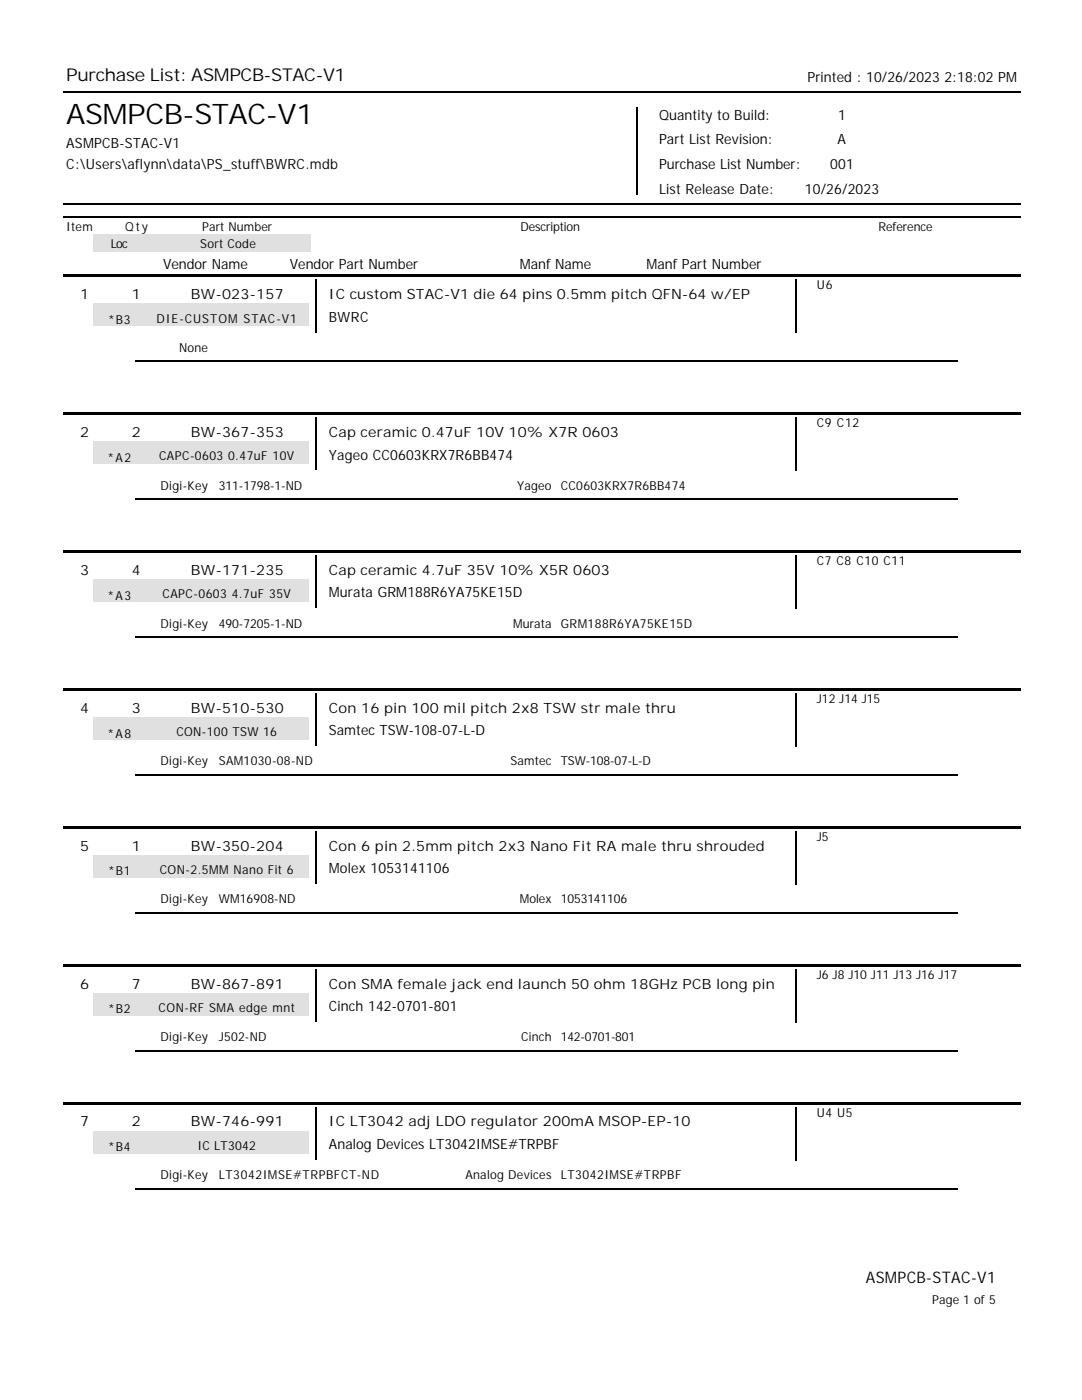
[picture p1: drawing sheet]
<svg xmlns="http://www.w3.org/2000/svg" width="216mm" height="279mm" viewBox="0 0 216 279" stroke-linecap="round" stroke-linejoin="round" font-family="sans-serif">
<defs><g id="words">
<text font-size="5.6" x="13.2" y="24.7">ASMPCB-STAC-V1</text>
<text font-size="3.5" x="13.2" y="16.2">Purchase List: ASMPCB-STAC-V1</text>
<text font-size="3.2" x="172.8" y="256.1">ASMPCB-STAC-V1</text>
<g font-size="2.8">
<text x="161.1" y="16.3">Printed : 10/26/2023 2:18:02 PM</text>
<text x="131.5" y="24">Quantity to Build:</text>
<text x="167.2" y="24">1</text>
<text x="13.2" y="29.5">ASMPCB-STAC-V1</text>
<text x="131.5" y="28.8">Part List Revision:</text>
<text x="167.1" y="28.8">A</text>
<text x="13.2" y="33.8">C:\Users\aflynn\data\PS_stuff\BWRC.mdb</text>
<text x="131.5" y="33.8">Purchase List Number:</text>
<text x="165.6" y="33.8">001</text>
<text x="131.5" y="38.8">List Release Date:</text>
<text x="160.6" y="38.8">10/26/2023</text>
<text x="32.5" y="53.6">Vendor Name</text>
<text x="57.8" y="53.6">Vendor Part Number</text>
<text x="103.7" y="53.6">Manf Name</text>
<text x="129" y="53.6">Manf Part Number</text>
<text x="16" y="59.7">1</text>
<text x="26.3" y="59.7">1</text>
<text x="38.1" y="59.7">BW-023-157</text>
<text x="65.6" y="59.7">IC custom STAC-V1 die 64 pins 0.5mm pitch QFN-64 w/EP</text>
<text x="65.6" y="64.2">BWRC</text>
<text x="16" y="87.2">2</text>
<text x="26.3" y="87.2">2</text>
<text x="38.1" y="87.2">BW-367-353</text>
<text x="65.6" y="87.2">Cap ceramic 0.47uF 10V 10% X7R 0603</text>
<text x="65.6" y="91.7">Yageo CC0603KRX7R6BB474</text>
<text x="16" y="114.7">3</text>
<text x="26.3" y="114.7">4</text>
<text x="38.1" y="114.7">BW-171-235</text>
<text x="65.6" y="114.7">Cap ceramic 4.7uF 35V 10% X5R 0603</text>
<text x="65.6" y="119.2">Murata GRM188R6YA75KE15D</text>
<text x="16" y="142.3">4</text>
<text x="26.3" y="142.3">3</text>
<text x="38.1" y="142.3">BW-510-530</text>
<text x="65.6" y="142.3">Con 16 pin 100 mil pitch 2x8 TSW str male thru</text>
<text x="65.6" y="146.8">Samtec TSW-108-07-L-D</text>
<text x="16" y="169.8">5</text>
<text x="26.3" y="169.8">1</text>
<text x="38.1" y="169.8">BW-350-204</text>
<text x="65.6" y="169.8">Con 6 pin 2.5mm pitch 2x3 Nano Fit RA male thru shrouded</text>
<text x="65.6" y="174.3">Molex 1053141106</text>
<text x="16" y="197.3">6</text>
<text x="26.3" y="197.3">7</text>
<text x="38.1" y="197.3">BW-867-891</text>
<text x="65.6" y="197.3">Con SMA female jack end launch 50 ohm 18GHz PCB long pin (f/62mil board)</text>
<text x="65.6" y="201.8">Cinch 142-0701-801</text>
<text x="16" y="224.8">7</text>
<text x="26.3" y="224.8">2</text>
<text x="38.1" y="224.8">BW-746-991</text>
<text x="65.6" y="224.8">IC LT3042 adj LDO regulator 200mA MSOP-EP-10</text>
<text x="65.6" y="229.3">Analog Devices LT3042IMSE#TRPBF</text>
</g>
<g font-size="2.5">
<text x="13.2" y="46.1">Item</text>
<text x="25" y="46.1">Qty</text>
<text x="40.3" y="46.1">Part Number</text>
<text x="103.8" y="46.1">Description</text>
<text x="175.3" y="46.1">Reference</text>
<text x="22.1" y="49.6">Loc</text>
<text x="40" y="49.6">Sort Code</text>
<text x="163" y="57.8">U6</text>
<text x="21.6" y="64.6">*B3</text>
<text x="31.2" y="64.4">DIE-CUSTOM STAC-V1</text>
<text x="35.7" y="70.2">None</text>
<text x="163" y="85.3">C9 C12</text>
<text x="21.4" y="92.2">*A2</text>
<text x="31.7" y="91.9">CAPC-0603 0.47uF 10V</text>
<text x="32" y="97.7">Digi-Key</text>
<text x="43.7" y="97.7">311-1798-1-ND</text>
<text x="103.2" y="97.7">Yageo</text>
<text x="111.9" y="97.7">CC0603KRX7R6BB474</text>
<text x="163" y="112.8">C7 C8 C10 C11</text>
<text x="21.4" y="119.7">*A3</text>
<text x="32.4" y="119.4">CAPC-0603 4.7uF 35V</text>
<text x="32" y="125.2">Digi-Key</text>
<text x="43.7" y="125.2">490-7205-1-ND</text>
<text x="102.4" y="125.2">Murata</text>
<text x="111.9" y="125.2">GRM188R6YA75KE15D</text>
<text x="163" y="140.3">J12 J14 J15</text>
<text x="21.4" y="147.2">*A8</text>
<text x="35.2" y="146.9">CON-100 TSW 16</text>
<text x="32" y="152.8">Digi-Key</text>
<text x="43.7" y="152.8">SAM1030-08-ND</text>
<text x="101.9" y="152.8">Samtec</text>
<text x="111.9" y="152.8">TSW-108-07-L-D</text>
<text x="163" y="167.8">J5</text>
<text x="21.6" y="174.7">*B1</text>
<text x="31.9" y="174.4">CON-2.5MM Nano Fit 6</text>
<text x="32" y="180.3">Digi-Key</text>
<text x="43.7" y="180.3">WM16908-ND</text>
<text x="103.7" y="180.3">Molex</text>
<text x="111.9" y="180.3">1053141106</text>
<text x="163" y="195.4">J6 J8 J10 J11 J13 J16 J17</text>
<text x="21.6" y="202.2">*B2</text>
<text x="31.6" y="202">CON-RF SMA edge mnt</text>
<text x="32" y="207.8">Digi-Key</text>
<text x="43.7" y="207.8">J502-ND</text>
<text x="104" y="207.8">Cinch</text>
<text x="111.9" y="207.8">142-0701-801</text>
<text x="163" y="222.9">U4 U5</text>
<text x="21.6" y="229.7">*B4</text>
<text x="39.4" y="229.5">IC LT3042</text>
<text x="32" y="235.3">Digi-Key</text>
<text x="43.7" y="235.3">LT3042IMSE#TRPBFCT-ND</text>
<text x="92.9" y="235.3">Analog Devices</text>
<text x="111.9" y="235.3">LT3042IMSE#TRPBF</text>
<text x="186" y="260.2">Page 1 of 5</text>
</g>
</g></defs>
<path d="M12.7 18.4h191M127.1 21.4v17.5M12.7 40.6h191" fill="none" stroke="#000" stroke-width=".26"/>
<g fill="#fff">
<path d="M27 50.5h28v4h-28z"/>
<path d="M56.6 50.5h28.1v4h-28.1z"/>
<path d="M96.8 50.5h28.1v4h-28.1z"/>
<path d="M126.5 50.5h28.3v4h-28.3z"/>
</g>
<path d="M12.7 43.3h191" fill="none" stroke="#000" stroke-width=".26"/>
<g fill="#e0e0e0">
<path d="M18.5 46.8h10.9v3.5h-10.9z"/>
<path d="M29.4 46.8h32.5v3.5h-32.5z"/>
</g>
<g fill="#fff">
<path d="M65.1 56.1h89.7v4.5h-89.7z"/>
<path d="M65.1 60.6h89.7v4.5h-89.7z"/>
</g>
<path d="M158.9 55.8v10.6" fill="none" stroke="#000" stroke-width=".26"/>
<path d="M29.1 60.6h32.5v4.5h-32.5z" fill="#e0e0e0"/>
<path d="M14 66.4h28.1v4.5h-28.1z" fill="#fff"/>
<path d="M63.1 55.8v10.6" fill="none" stroke="#000" stroke-width=".26"/>
<g fill="#fff">
<path d="M43.1 66.4h45v4.5h-45z"/>
<path d="M88.9 66.4h21.7v4.5h-21.7z"/>
<path d="M111.4 66.4h45v4.5h-45z"/>
</g>
<path d="M12.7 54.8h191v.5h-191z" fill="#000"/>
<path d="M18.5 60.6h10.9v4.5h-10.9z" fill="#e0e0e0"/>
<path d="M27 72.1h164" fill="none" stroke="#000" stroke-width=".26"/>
<g fill="#fff">
<path d="M27 72.5h28v4.5h-28z"/>
<path d="M56.6 72.5h45v4.5h-45z"/>
<path d="M56.6 77h45v4.5h-45z"/>
<path d="M27 77h28v4.5h-28z"/>
<path d="M145.8 72.5h45v4.5h-45z"/>
<path d="M116.2 72.5h28v4.5h-28z"/>
<path d="M116.2 77h28v4.5h-28z"/>
<path d="M145.8 77h45v4.5h-45z"/>
<path d="M65.1 83.6h89.7v4.5h-89.7z"/>
<path d="M65.1 88.1h89.7v4.5h-89.7z"/>
</g>
<path d="M158.9 83.3v10.6" fill="none" stroke="#000" stroke-width=".26"/>
<path d="M29.1 88.1h32.5v4.5h-32.5z" fill="#e0e0e0"/>
<path d="M14 93.9h28.1v4.5h-28.1z" fill="#fff"/>
<path d="M63.1 83.3v10.6" fill="none" stroke="#000" stroke-width=".26"/>
<g fill="#fff">
<path d="M43.1 93.9h45v4.5h-45z"/>
<path d="M88.9 93.9h21.7v4.5h-21.7z"/>
<path d="M111.4 93.9h45v4.5h-45z"/>
</g>
<path d="M12.7 82.3h191v.5h-191z" fill="#000"/>
<path d="M18.5 88.1h10.9v4.5h-10.9z" fill="#e0e0e0"/>
<path d="M27 99.6h164" fill="none" stroke="#000" stroke-width=".26"/>
<g fill="#fff">
<path d="M27 100h28v4.5h-28z"/>
<path d="M56.6 100h45v4.5h-45z"/>
<path d="M56.6 104.5h45v4.5h-45z"/>
<path d="M27 104.5h28v4.5h-28z"/>
<path d="M145.8 100h45v4.5h-45z"/>
<path d="M116.2 100h28v4.5h-28z"/>
<path d="M116.2 104.5h28v4.5h-28z"/>
<path d="M145.8 104.5h45v4.5h-45z"/>
<path d="M65.1 111.1h89.7v4.5h-89.7z"/>
<path d="M65.1 115.6h89.7v4.5h-89.7z"/>
</g>
<path d="M158.9 110.9v10.5" fill="none" stroke="#000" stroke-width=".26"/>
<path d="M29.1 115.6h32.5v4.5h-32.5z" fill="#e0e0e0"/>
<path d="M14 121.4h28.1v4.5h-28.1z" fill="#fff"/>
<path d="M63.1 110.9v10.5" fill="none" stroke="#000" stroke-width=".26"/>
<g fill="#fff">
<path d="M43.1 121.4h45v4.5h-45z"/>
<path d="M88.9 121.4h21.7v4.5h-21.7z"/>
<path d="M111.4 121.4h45v4.5h-45z"/>
</g>
<path d="M12.7 109.8h191v.5h-191z" fill="#000"/>
<path d="M18.5 115.6h10.9v4.5h-10.9z" fill="#e0e0e0"/>
<path d="M27 127.1h164" fill="none" stroke="#000" stroke-width=".26"/>
<g fill="#fff">
<path d="M27 127.5h28v4.5h-28z"/>
<path d="M56.6 127.5h45v4.5h-45z"/>
<path d="M56.6 132h45v4.5h-45z"/>
<path d="M27 132h28v4.5h-28z"/>
<path d="M145.8 127.5h45v4.5h-45z"/>
<path d="M116.2 127.5h28v4.5h-28z"/>
<path d="M116.2 132h28v4.5h-28z"/>
<path d="M145.8 132h45v4.5h-45z"/>
<path d="M65.1 138.6h89.7v4.5h-89.7z"/>
<path d="M65.1 143.1h89.7v4.5h-89.7z"/>
</g>
<path d="M158.9 138.4v10.6" fill="none" stroke="#000" stroke-width=".26"/>
<path d="M29.1 143.1h32.5v4.5h-32.5z" fill="#e0e0e0"/>
<path d="M14 149h28.1v4.5h-28.1z" fill="#fff"/>
<path d="M63.1 138.4v10.6" fill="none" stroke="#000" stroke-width=".26"/>
<g fill="#fff">
<path d="M43.1 149h45v4.5h-45z"/>
<path d="M88.9 149h21.7v4.5h-21.7z"/>
<path d="M111.4 149h45v4.5h-45z"/>
</g>
<path d="M12.7 137.3h191v.5h-191z" fill="#000"/>
<path d="M18.5 143.1h10.9v4.5h-10.9z" fill="#e0e0e0"/>
<path d="M27 154.6h164" fill="none" stroke="#000" stroke-width=".26"/>
<g fill="#fff">
<path d="M27 155h28v4.5h-28z"/>
<path d="M56.6 155h45v4.5h-45z"/>
<path d="M56.6 159.5h45v4.5h-45z"/>
<path d="M27 159.5h28v4.5h-28z"/>
<path d="M145.8 155h45v4.5h-45z"/>
<path d="M116.2 155h28v4.5h-28z"/>
<path d="M116.2 159.5h28v4.5h-28z"/>
<path d="M145.8 159.5h45v4.5h-45z"/>
<path d="M65.1 166.2h89.7v4.5h-89.7z"/>
<path d="M65.1 170.7h89.7v4.5h-89.7z"/>
</g>
<path d="M158.9 165.9v10.6" fill="none" stroke="#000" stroke-width=".26"/>
<path d="M29.1 170.7h32.5v4.5h-32.5z" fill="#e0e0e0"/>
<path d="M14 176.5h28.1v4.5h-28.1z" fill="#fff"/>
<path d="M63.1 165.9v10.6" fill="none" stroke="#000" stroke-width=".26"/>
<g fill="#fff">
<path d="M43.1 176.5h45v4.5h-45z"/>
<path d="M88.9 176.5h21.7v4.5h-21.7z"/>
<path d="M111.4 176.5h45v4.5h-45z"/>
</g>
<path d="M12.7 164.8h191v.6h-191z" fill="#000"/>
<path d="M18.5 170.7h10.9v4.5h-10.9z" fill="#e0e0e0"/>
<path d="M27 182.2h164" fill="none" stroke="#000" stroke-width=".26"/>
<g fill="#fff">
<path d="M27 182.6h28v4.5h-28z"/>
<path d="M56.6 182.6h45v4.5h-45z"/>
<path d="M56.6 187.1h45v4.5h-45z"/>
<path d="M27 187.1h28v4.5h-28z"/>
<path d="M145.8 182.6h45v4.5h-45z"/>
<path d="M116.2 182.6h28v4.5h-28z"/>
<path d="M116.2 187.1h28v4.5h-28z"/>
<path d="M145.8 187.1h45v4.5h-45z"/>
<path d="M65.1 193.7h89.7v4.5h-89.7z"/>
<path d="M65.1 198.2h89.7v4.5h-89.7z"/>
</g>
<path d="M158.9 193.4v10.6" fill="none" stroke="#000" stroke-width=".26"/>
<path d="M29.1 198.2h32.5v4.5h-32.5z" fill="#e0e0e0"/>
<path d="M14 204h28.1v4.5h-28.1z" fill="#fff"/>
<path d="M63.1 193.4v10.6" fill="none" stroke="#000" stroke-width=".26"/>
<g fill="#fff">
<path d="M43.1 204h45v4.5h-45z"/>
<path d="M88.9 204h21.7v4.5h-21.7z"/>
<path d="M111.4 204h45v4.5h-45z"/>
</g>
<path d="M12.7 192.4h191v.5h-191z" fill="#000"/>
<path d="M18.5 198.2h10.9v4.5h-10.9z" fill="#e0e0e0"/>
<path d="M27 209.7h164" fill="none" stroke="#000" stroke-width=".26"/>
<g fill="#fff">
<path d="M27 210.1h28v4.5h-28z"/>
<path d="M56.6 210.1h45v4.5h-45z"/>
<path d="M56.6 214.6h45v4.5h-45z"/>
<path d="M27 214.6h28v4.5h-28z"/>
<path d="M145.8 210.1h45v4.5h-45z"/>
<path d="M116.2 210.1h28v4.5h-28z"/>
<path d="M116.2 214.6h28v4.5h-28z"/>
<path d="M145.8 214.6h45v4.5h-45z"/>
<path d="M65.1 221.2h89.7v4.5h-89.7z"/>
<path d="M65.1 225.7h89.7v4.5h-89.7z"/>
</g>
<path d="M158.9 220.9v10.6" fill="none" stroke="#000" stroke-width=".26"/>
<path d="M29.1 225.7h32.5v4.5h-32.5z" fill="#e0e0e0"/>
<path d="M14 231.5h28.1v4.5h-28.1z" fill="#fff"/>
<path d="M63.1 220.9v10.6" fill="none" stroke="#000" stroke-width=".26"/>
<g fill="#fff">
<path d="M43.1 231.5h45v4.5h-45z"/>
<path d="M88.9 231.5h21.7v4.5h-21.7z"/>
<path d="M111.4 231.5h45v4.5h-45z"/>
</g>
<path d="M12.7 219.9h191v.5h-191z" fill="#000"/>
<path d="M18.5 225.7h10.9v4.5h-10.9z" fill="#e0e0e0"/>
<path d="M27 237.2h164" fill="none" stroke="#000" stroke-width=".26"/>
<g fill="#fff">
<path d="M27 237.6h28v4.5h-28z"/>
<path d="M56.6 237.6h45v4.5h-45z"/>
<path d="M56.6 242.1h45v4.5h-45z"/>
<path d="M27 242.1h28v4.5h-28z"/>
<path d="M145.8 237.6h45v4.5h-45z"/>
<path d="M116.2 237.6h28v4.5h-28z"/>
<path d="M116.2 242.1h28v4.5h-28z"/>
<path d="M145.8 242.1h45v4.5h-45z"/>
</g>
<use href="#words"/>
</svg>
